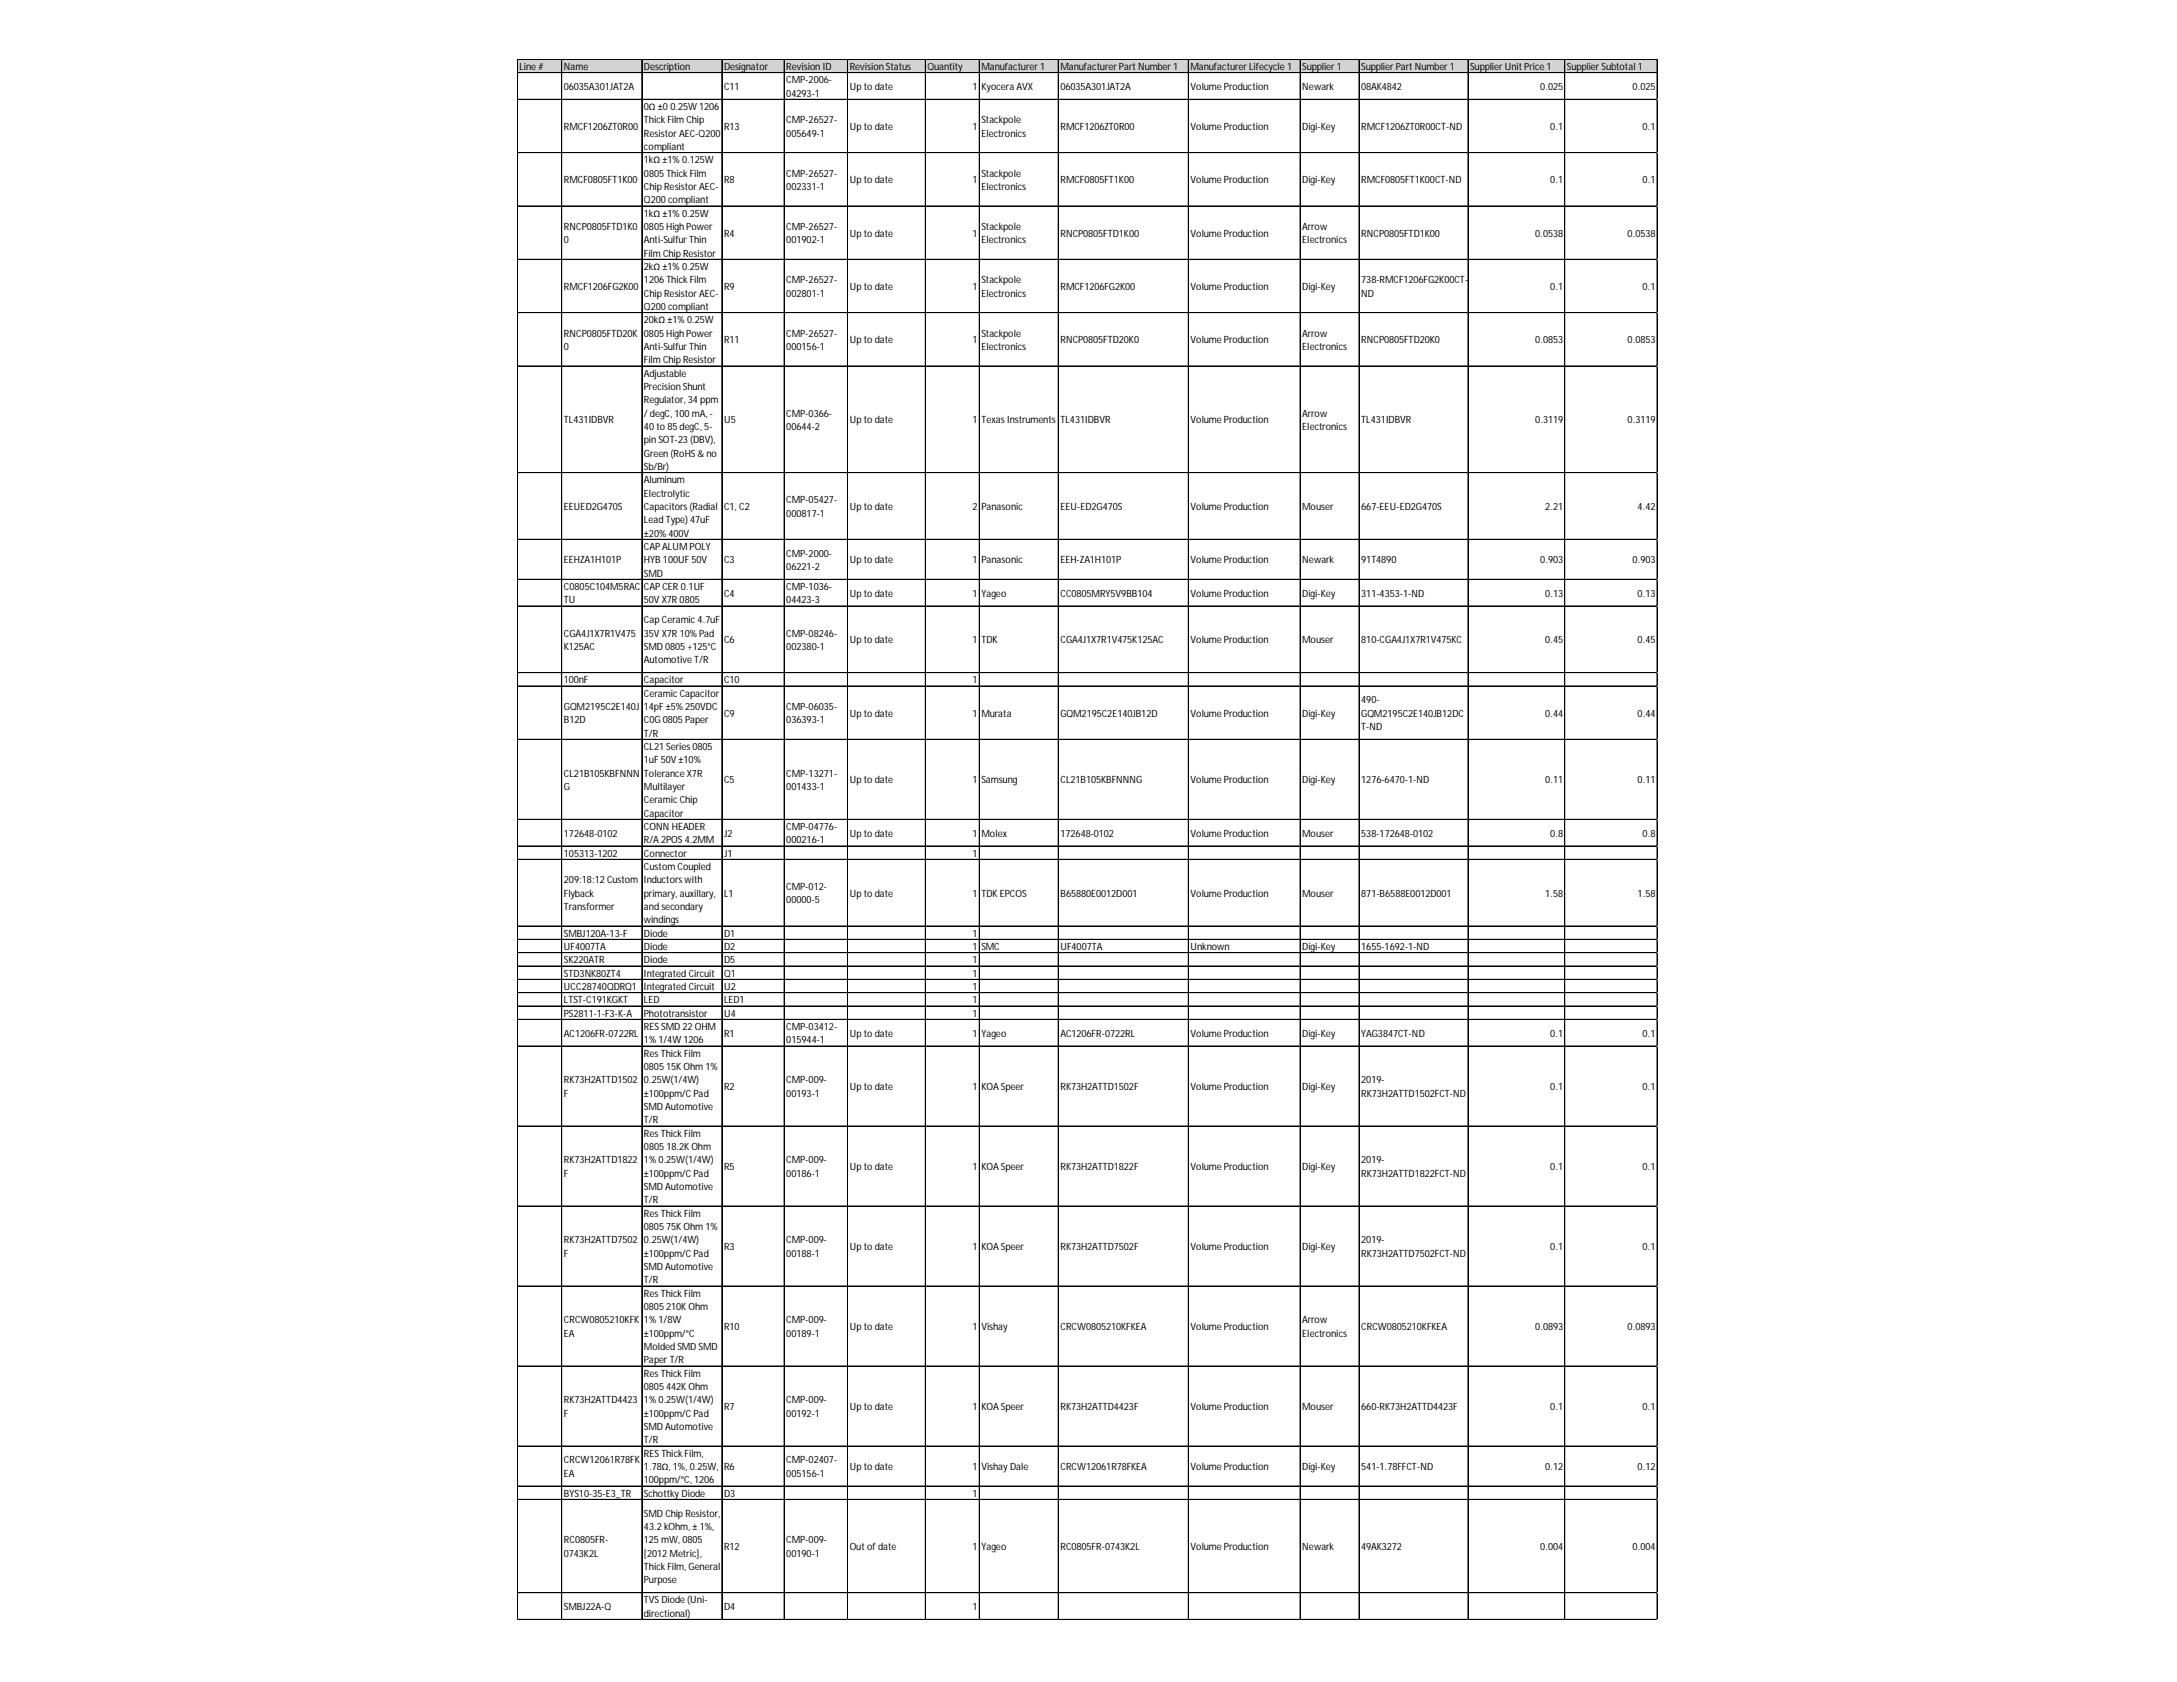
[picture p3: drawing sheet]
<svg xmlns="http://www.w3.org/2000/svg" width="279mm" height="216mm" viewBox="0 0 279 216" stroke-linecap="round" stroke-linejoin="round" font-family="sans-serif">
<defs><g id="words">
<g font-size="1.3">
<text x="66.7" y="9">Line #</text>
<text x="72.4" y="9">Name</text>
<text x="72.4" y="11.5">06035A301JAT2A</text>
<text x="82.6" y="9">Description</text>
<text x="92.9" y="9">Designator</text>
<text x="92.9" y="11.5">C11</text>
<text x="100.9" y="9">Revision ID</text>
<text x="100.9" y="10.7">CMP-2006-</text>
<text x="109.1" y="9">Revision Status</text>
<text x="109.1" y="11.5">Up to date</text>
<text x="119" y="9">Quantity</text>
<text x="124.8" y="11.5">1</text>
<text x="126" y="9">Manufacturer1</text>
<text x="126" y="11.5">Kyocera AVX</text>
<text x="136.1" y="9">ManufacturerPart Number1</text>
<text x="136.1" y="11.5">06035A301JAT2A</text>
<text x="152.8" y="9">Manufacturer Lifecycle 1</text>
<text x="152.8" y="11.5">Volume Production</text>
<text x="167.1" y="9">Supplier1</text>
<text x="167.1" y="11.5">Newark</text>
<text x="174.7" y="9">SupplierPart Number1</text>
<text x="174.7" y="11.5">08AK4842</text>
<text x="188.7" y="9">Supplier Unit Price 1</text>
<text x="197.7" y="11.5">0.025</text>
<text x="201.1" y="9">SupplierSubtotal 1</text>
<text x="209.5" y="11.5">0.025</text>
<text x="72.4" y="16.7">RMCF1206ZT0R00</text>
<text x="82.6" y="14.1">0Ω ±0 0.25W 1206</text>
<text x="82.6" y="15.8">ThickFilm Chip</text>
<text x="82.6" y="17.5">ResistorAEC-Q200</text>
<text x="92.9" y="16.7">R13</text>
<text x="100.9" y="12.4">04293-1</text>
<text x="100.9" y="15.8">CMP-26527-</text>
<text x="100.9" y="17.5">005649-1</text>
<text x="109.1" y="16.7">Up to date</text>
<text x="124.8" y="16.7">1</text>
<text x="126" y="15.8">Stackpole</text>
<text x="126" y="17.5">Electronics</text>
<text x="136.1" y="16.7">RMCF1206ZT0R00</text>
<text x="152.8" y="16.7">Volume Production</text>
<text x="167.1" y="16.7">Digi-Key</text>
<text x="174.7" y="16.7">RMCF1206ZT0R00CT-ND</text>
<text x="199" y="16.7">0.1</text>
<text x="210.8" y="16.7">0.1</text>
<text x="72.4" y="23.5">RMCF0805FT1K00</text>
<text x="82.6" y="19.2">compliant</text>
<text x="82.6" y="21">1kΩ ±1% 0.125W</text>
<text x="82.6" y="22.7">0805 ThickFilm</text>
<text x="92.9" y="23.5">R8</text>
<text x="100.9" y="22.7">CMP-26527-</text>
<text x="109.1" y="23.5">Up to date</text>
<text x="124.8" y="23.5">1</text>
<text x="126" y="22.7">Stackpole</text>
<text x="136.1" y="23.5">RMCF0805FT1K00</text>
<text x="152.8" y="23.5">Volume Production</text>
<text x="167.1" y="23.5">Digi-Key</text>
<text x="174.7" y="23.5">RMCF0805FT1K00CT-ND</text>
<text x="199" y="23.5">0.1</text>
<text x="210.8" y="23.5">0.1</text>
<text x="72.4" y="29.5">RNCP0805FTD1K0</text>
<text x="82.6" y="24.4">Chip ResistorAEC-</text>
<text x="82.6" y="26.1">Q200 compliant</text>
<text x="82.6" y="27.8">1kΩ ±1% 0.25W</text>
<text x="82.6" y="29.5">0805 High Power</text>
<text x="100.9" y="24.4">002331-1</text>
<text x="100.9" y="29.5">CMP-26527-</text>
<text x="126" y="24.4">Electronics</text>
<text x="126" y="29.5">Stackpole</text>
<text x="167.1" y="29.5">Arrow</text>
<text x="72.4" y="31.2">0</text>
<text x="82.6" y="31.2">Anti-SulfurThin</text>
<text x="82.6" y="32.9">Film Chip Resistor</text>
<text x="82.6" y="34.6">2kΩ ±1% 0.25W</text>
<text x="92.9" y="30.4">R4</text>
<text x="100.9" y="31.2">001902-1</text>
<text x="109.1" y="30.4">Up to date</text>
<text x="124.8" y="30.4">1</text>
<text x="126" y="31.2">Electronics</text>
<text x="136.1" y="30.4">RNCP0805FTD1K00</text>
<text x="152.8" y="30.4">Volume Production</text>
<text x="167.1" y="31.2">Electronics</text>
<text x="174.7" y="30.4">RNCP0805FTD1K00</text>
<text x="197" y="30.4">0.0538</text>
<text x="208.9" y="30.4">0.0538</text>
<text x="72.4" y="37.2">RMCF1206FG2K00</text>
<text x="82.6" y="36.4">1206 ThickFilm</text>
<text x="82.6" y="38.1">Chip ResistorAEC-</text>
<text x="82.6" y="39.8">Q200 compliant</text>
<text x="82.6" y="41.5">20kΩ ±1% 0.25W</text>
<text x="92.9" y="37.2">R9</text>
<text x="100.9" y="36.4">CMP-26527-</text>
<text x="100.9" y="38.1">002801-1</text>
<text x="109.1" y="37.2">Up to date</text>
<text x="124.8" y="37.2">1</text>
<text x="126" y="36.4">Stackpole</text>
<text x="126" y="38.1">Electronics</text>
<text x="136.1" y="37.2">RMCF1206FG2K00</text>
<text x="152.8" y="37.2">Volume Production</text>
<text x="167.1" y="37.2">Digi-Key</text>
<text x="174.7" y="36.4">738-RMCF1206FG2K00CT-</text>
<text x="174.7" y="38.1">ND</text>
<text x="199" y="37.2">0.1</text>
<text x="210.8" y="37.2">0.1</text>
<text x="72.4" y="43.2">RNCP0805FTD20K</text>
<text x="72.4" y="44.9">0</text>
<text x="82.6" y="43.2">0805 High Power</text>
<text x="82.6" y="44.9">Anti-SulfurThin</text>
<text x="82.6" y="46.6">Film Chip Resistor</text>
<text x="92.9" y="44.1">R11</text>
<text x="100.9" y="43.2">CMP-26527-</text>
<text x="100.9" y="44.9">000156-1</text>
<text x="109.1" y="44.1">Up to date</text>
<text x="124.8" y="44.1">1</text>
<text x="126" y="43.2">Stackpole</text>
<text x="126" y="44.9">Electronics</text>
<text x="136.1" y="44.1">RNCP0805FTD20K0</text>
<text x="152.8" y="44.1">Volume Production</text>
<text x="167.1" y="43.2">Arrow</text>
<text x="167.1" y="44.9">Electronics</text>
<text x="174.7" y="44.1">RNCP0805FTD20K0</text>
<text x="197" y="44.1">0.0853</text>
<text x="208.9" y="44.1">0.0853</text>
<text x="82.6" y="48.3">Adjustable</text>
<text x="82.6" y="50">Precision Shunt</text>
<text x="82.6" y="51.8">Regulator, 34 ppm</text>
<text x="82.6" y="53.5">/ degC, 100 mA, -</text>
<text x="100.9" y="53.5">CMP-0366-</text>
<text x="167.1" y="53.5">Arrow</text>
<text x="72.4" y="54.3">TL431IDBVR</text>
<text x="82.6" y="55.2">40 to 85 degC, 5-</text>
<text x="82.6" y="56.9">pin SOT-23 (DBV),</text>
<text x="82.6" y="58.6">Green (RoHS&amp; no</text>
<text x="92.9" y="54.3">U5</text>
<text x="100.9" y="55.2">00644-2</text>
<text x="109.1" y="54.3">Up to date</text>
<text x="124.8" y="54.3">1</text>
<text x="126" y="54.3">Texas Instruments</text>
<text x="136.1" y="54.3">TL431IDBVR</text>
<text x="152.8" y="54.3">Volume Production</text>
<text x="167.1" y="55.2">Electronics</text>
<text x="174.7" y="54.3">TL431IDBVR</text>
<text x="197" y="54.3">0.3119</text>
<text x="208.9" y="54.3">0.3119</text>
<text x="72.4" y="65.5">EEUED2G470S</text>
<text x="82.6" y="60.3">Sb/Br)</text>
<text x="82.6" y="62">Aluminum</text>
<text x="82.6" y="63.7">Electrolytic</text>
<text x="82.6" y="65.5">Capacitors (Radial</text>
<text x="92.9" y="65.5">C1, C2</text>
<text x="100.9" y="64.6">CMP-05427-</text>
<text x="109.1" y="65.5">Up to date</text>
<text x="124.8" y="65.5">2</text>
<text x="126" y="65.5">Panasonic</text>
<text x="136.1" y="65.5">EEU-ED2G470S</text>
<text x="152.8" y="65.5">Volume Production</text>
<text x="167.1" y="65.5">Mouser</text>
<text x="174.7" y="65.5">667-EEU-ED2G470S</text>
<text x="198.3" y="65.5">2.21</text>
<text x="210.2" y="65.5">4.42</text>
<text x="82.6" y="67.2">Lead Type) 47uF</text>
<text x="82.6" y="68.9">±20% 400V</text>
<text x="82.6" y="70.6">CAPALUM POLY</text>
<text x="100.9" y="66.3">000817-1</text>
<text x="100.9" y="71.4">CMP-2000-</text>
<text x="72.4" y="72.3">EEHZA1H101P</text>
<text x="72.4" y="75.7">C0805C104M5RAC</text>
<text x="72.4" y="77.4">TU</text>
<text x="82.6" y="72.3">HYB 100UF 50V</text>
<text x="82.6" y="74">SMD</text>
<text x="82.6" y="75.7">CAPCER 0.1UF</text>
<text x="82.6" y="77.4">50V X7R 0805</text>
<text x="92.9" y="72.3">C3</text>
<text x="92.9" y="76.6">C4</text>
<text x="100.9" y="73.2">06221-2</text>
<text x="100.9" y="75.7">CMP-1036-</text>
<text x="100.9" y="77.4">04423-3</text>
<text x="109.1" y="72.3">Up to date</text>
<text x="109.1" y="76.6">Up to date</text>
<text x="124.8" y="72.3">1</text>
<text x="124.8" y="76.6">1</text>
<text x="126" y="72.3">Panasonic</text>
<text x="126" y="76.6">Yageo</text>
<text x="136.1" y="72.3">EEH-ZA1H101P</text>
<text x="136.1" y="76.6">CC0805MRY5V9BB104</text>
<text x="152.8" y="72.3">Volume Production</text>
<text x="152.8" y="76.6">Volume Production</text>
<text x="167.1" y="72.3">Newark</text>
<text x="167.1" y="76.6">Digi-Key</text>
<text x="174.7" y="72.3">91T4890</text>
<text x="174.7" y="76.6">311-4353-1-ND</text>
<text x="197.7" y="72.3">0.903</text>
<text x="198.3" y="76.6">0.13</text>
<text x="209.5" y="72.3">0.903</text>
<text x="210.2" y="76.6">0.13</text>
<text x="72.4" y="81.7">CGA4J1X7R1V475</text>
<text x="72.4" y="83.4">K125AC</text>
<text x="82.6" y="80">Cap Ceramic4.7uF</text>
<text x="82.6" y="81.7">35V X7R 10% Pad</text>
<text x="82.6" y="83.4">SMD 0805 +125°C</text>
<text x="92.9" y="82.6">C6</text>
<text x="100.9" y="81.7">CMP-08246-</text>
<text x="100.9" y="83.4">002380-1</text>
<text x="109.1" y="82.6">Up to date</text>
<text x="124.8" y="82.6">1</text>
<text x="126" y="82.6">TDK</text>
<text x="136.1" y="82.6">CGA4J1X7R1V475K125AC</text>
<text x="152.8" y="82.6">Volume Production</text>
<text x="167.1" y="82.6">Mouser</text>
<text x="174.7" y="82.6">810-CGA4J1X7R1V475KC</text>
<text x="198.3" y="82.6">0.45</text>
<text x="210.2" y="82.6">0.45</text>
<text x="72.4" y="87.7">100nF</text>
<text x="82.6" y="85.1">Automotive T/R</text>
<text x="82.6" y="87.7">Capacitor</text>
<text x="82.6" y="89.4">CeramicCapacitor</text>
<text x="92.9" y="87.7">C10</text>
<text x="124.8" y="87.7">1</text>
<text x="72.4" y="91.1">GQM2195C2E140J</text>
<text x="72.4" y="92.8">B12D</text>
<text x="82.6" y="91.1">14pF ±5% 250VDC</text>
<text x="82.6" y="92.8">C0G 0805 Paper</text>
<text x="82.6" y="94.6">T/R</text>
<text x="92.9" y="92">C9</text>
<text x="100.9" y="91.1">CMP-06035-</text>
<text x="100.9" y="92.8">036393-1</text>
<text x="109.1" y="92">Up to date</text>
<text x="124.8" y="92">1</text>
<text x="126" y="92">Murata</text>
<text x="136.1" y="92">GQM2195C2E140JB12D</text>
<text x="152.8" y="92">Volume Production</text>
<text x="167.1" y="92">Digi-Key</text>
<text x="174.7" y="90.3">490-</text>
<text x="174.7" y="92">GQM2195C2E140JB12DC</text>
<text x="174.7" y="93.7">T-ND</text>
<text x="198.3" y="92">0.44</text>
<text x="210.2" y="92">0.44</text>
<text x="72.4" y="99.7">CL21B105KBFNNN</text>
<text x="72.4" y="101.4">G</text>
<text x="82.6" y="96.3">CL21 Series 0805</text>
<text x="82.6" y="98">1uF 50V ±10%</text>
<text x="82.6" y="99.7">Tolerance X7R</text>
<text x="82.6" y="101.4">Multilayer</text>
<text x="92.9" y="100.5">C5</text>
<text x="100.9" y="99.7">CMP-13271-</text>
<text x="100.9" y="101.4">001433-1</text>
<text x="109.1" y="100.5">Up to date</text>
<text x="124.8" y="100.5">1</text>
<text x="126" y="100.5">Samsung</text>
<text x="136.1" y="100.5">CL21B105KBFNNNG</text>
<text x="152.8" y="100.5">Volume Production</text>
<text x="167.1" y="100.5">Digi-Key</text>
<text x="174.7" y="100.5">1276-6470-1-ND</text>
<text x="198.3" y="100.5">0.11</text>
<text x="210.2" y="100.5">0.11</text>
<text x="72.4" y="107.4">172648-0102</text>
<text x="82.6" y="103.1">CeramicChip</text>
<text x="82.6" y="104.8">Capacitor</text>
<text x="82.6" y="106.5">CONN HEADER</text>
<text x="92.9" y="107.4">J2</text>
<text x="100.9" y="106.5">CMP-04776-</text>
<text x="109.1" y="107.4">Up to date</text>
<text x="124.8" y="107.4">1</text>
<text x="126" y="107.4">Molex</text>
<text x="136.1" y="107.4">172648-0102</text>
<text x="152.8" y="107.4">Volume Production</text>
<text x="167.1" y="107.4">Mouser</text>
<text x="174.7" y="107.4">538-172648-0102</text>
<text x="199" y="107.4">0.8</text>
<text x="210.8" y="107.4">0.8</text>
<text x="72.4" y="110">105313-1202</text>
<text x="72.4" y="113.4">209:18:12 Custom</text>
<text x="82.6" y="108.2">R/A 2POS4.2MM</text>
<text x="82.6" y="110">Connector</text>
<text x="82.6" y="111.7">Custom Coupled</text>
<text x="82.6" y="113.4">Inductors with</text>
<text x="92.9" y="110">J1</text>
<text x="100.9" y="108.2">000216-1</text>
<text x="124.8" y="110">1</text>
<text x="72.4" y="115.1">Flyback</text>
<text x="72.4" y="116.8">Transformer</text>
<text x="82.6" y="115.1">primary, auxillary,</text>
<text x="82.6" y="116.8">and secondary</text>
<text x="82.6" y="118.5">windings</text>
<text x="92.9" y="115.1">L1</text>
<text x="100.9" y="114.2">CMP-012-</text>
<text x="100.9" y="115.9">00000-5</text>
<text x="109.1" y="115.1">Up to date</text>
<text x="124.8" y="115.1">1</text>
<text x="126" y="115.1">TDKEPCOS</text>
<text x="136.1" y="115.1">B65880E0012D001</text>
<text x="152.8" y="115.1">Volume Production</text>
<text x="167.1" y="115.1">Mouser</text>
<text x="174.7" y="115.1">871-B6588E0012D001</text>
<text x="198.3" y="115.1">1.58</text>
<text x="210.2" y="115.1">1.58</text>
<text x="72.4" y="120.2">SMBJ120A-13-F</text>
<text x="72.4" y="121.9">UF4007TA</text>
<text x="72.4" y="123.6">SK220ATR</text>
<text x="72.4" y="125.4">STD3NK80ZT4</text>
<text x="82.6" y="120.2">Diode</text>
<text x="82.6" y="121.9">Diode</text>
<text x="82.6" y="123.6">Diode</text>
<text x="82.6" y="125.4">Integrated Circuit</text>
<text x="92.9" y="120.2">D1</text>
<text x="92.9" y="121.9">D2</text>
<text x="92.9" y="123.6">D5</text>
<text x="92.9" y="125.4">Q1</text>
<text x="124.8" y="120.2">1</text>
<text x="124.8" y="121.9">1</text>
<text x="124.8" y="123.6">1</text>
<text x="124.8" y="125.4">1</text>
<text x="126" y="121.9">SMC</text>
<text x="136.1" y="121.9">UF4007TA</text>
<text x="152.8" y="121.9">Unknown</text>
<text x="167.1" y="121.9">Digi-Key</text>
<text x="174.7" y="121.9">1655-1692-1-ND</text>
<text x="72.4" y="127.1">UCC28740QDRQ1</text>
<text x="72.4" y="128.8">LTST-C191KGKT</text>
<text x="72.4" y="130.5">PS2811-1-F3-K-A</text>
<text x="82.6" y="127.1">Integrated Circuit</text>
<text x="82.6" y="128.8">LED</text>
<text x="82.6" y="130.5">Phototransistor</text>
<text x="92.9" y="127.1">U2</text>
<text x="92.9" y="128.8">LED1</text>
<text x="92.9" y="130.5">U4</text>
<text x="124.8" y="127.1">1</text>
<text x="124.8" y="128.8">1</text>
<text x="124.8" y="130.5">1</text>
<text x="72.4" y="133.1">AC1206FR-0722RL</text>
<text x="82.6" y="132.2">RESSMD 22 OHM</text>
<text x="82.6" y="133.9">1% 1/4W 1206</text>
<text x="82.6" y="135.6">Res ThickFilm</text>
<text x="82.6" y="137.3">0805 15KOhm 1%</text>
<text x="92.9" y="133.1">R1</text>
<text x="100.9" y="132.2">CMP-03412-</text>
<text x="100.9" y="133.9">015944-1</text>
<text x="109.1" y="133.1">Up to date</text>
<text x="124.8" y="133.1">1</text>
<text x="126" y="133.1">Yageo</text>
<text x="136.1" y="133.1">AC1206FR-0722RL</text>
<text x="152.8" y="133.1">Volume Production</text>
<text x="167.1" y="133.1">Digi-Key</text>
<text x="174.7" y="133.1">YAG3847CT-ND</text>
<text x="199" y="133.1">0.1</text>
<text x="210.8" y="133.1">0.1</text>
<text x="72.4" y="139.1">RK73H2ATTD1502</text>
<text x="72.4" y="140.8">F</text>
<text x="82.6" y="139.1">0.25W(1/4W)</text>
<text x="82.6" y="140.8">±100ppm/CPad</text>
<text x="82.6" y="142.5">SMD Automotive</text>
<text x="92.9" y="139.9">R2</text>
<text x="100.9" y="139.1">CMP-009-</text>
<text x="100.9" y="140.8">00193-1</text>
<text x="109.1" y="139.9">Up to date</text>
<text x="124.8" y="139.9">1</text>
<text x="126" y="139.9">KOA Speer</text>
<text x="136.1" y="139.9">RK73H2ATTD1502F</text>
<text x="152.8" y="139.9">Volume Production</text>
<text x="167.1" y="139.9">Digi-Key</text>
<text x="174.7" y="139.1">2019-</text>
<text x="174.7" y="140.8">RK73H2ATTD1502FCT-ND</text>
<text x="199" y="139.9">0.1</text>
<text x="210.8" y="139.9">0.1</text>
<text x="72.4" y="149.3">RK73H2ATTD1822</text>
<text x="82.6" y="144.2">T/R</text>
<text x="82.6" y="145.9">Res ThickFilm</text>
<text x="82.6" y="147.6">0805 18.2KOhm</text>
<text x="82.6" y="149.3">1% 0.25W(1/4W)</text>
<text x="100.9" y="149.3">CMP-009-</text>
<text x="174.7" y="149.3">2019-</text>
<text x="72.4" y="151">F</text>
<text x="82.6" y="151">±100ppm/CPad</text>
<text x="82.6" y="152.7">SMD Automotive</text>
<text x="82.6" y="154.5">T/R</text>
<text x="92.9" y="150.2">R5</text>
<text x="100.9" y="151">00186-1</text>
<text x="109.1" y="150.2">Up to date</text>
<text x="124.8" y="150.2">1</text>
<text x="126" y="150.2">KOA Speer</text>
<text x="136.1" y="150.2">RK73H2ATTD1822F</text>
<text x="152.8" y="150.2">Volume Production</text>
<text x="167.1" y="150.2">Digi-Key</text>
<text x="174.7" y="151">RK73H2ATTD1822FCT-ND</text>
<text x="199" y="150.2">0.1</text>
<text x="210.8" y="150.2">0.1</text>
<text x="72.4" y="159.6">RK73H2ATTD7502</text>
<text x="72.4" y="161.3">F</text>
<text x="82.6" y="156.2">Res ThickFilm</text>
<text x="82.6" y="157.9">0805 75KOhm 1%</text>
<text x="82.6" y="159.6">0.25W(1/4W)</text>
<text x="82.6" y="161.3">±100ppm/CPad</text>
<text x="92.9" y="160.4">R3</text>
<text x="100.9" y="159.6">CMP-009-</text>
<text x="100.9" y="161.3">00188-1</text>
<text x="109.1" y="160.4">Up to date</text>
<text x="124.8" y="160.4">1</text>
<text x="126" y="160.4">KOA Speer</text>
<text x="136.1" y="160.4">RK73H2ATTD7502F</text>
<text x="152.8" y="160.4">Volume Production</text>
<text x="167.1" y="160.4">Digi-Key</text>
<text x="174.7" y="159.6">2019-</text>
<text x="174.7" y="161.3">RK73H2ATTD7502FCT-ND</text>
<text x="199" y="160.4">0.1</text>
<text x="210.8" y="160.4">0.1</text>
<text x="82.6" y="163">SMD Automotive</text>
<text x="82.6" y="164.7">T/R</text>
<text x="82.6" y="166.4">Res ThickFilm</text>
<text x="72.4" y="169.9">CRCW0805210KFK</text>
<text x="72.4" y="171.6">EA</text>
<text x="82.6" y="168.1">0805 210KOhm</text>
<text x="82.6" y="169.9">1% 1/8W</text>
<text x="82.6" y="171.6">±100ppm/°C</text>
<text x="82.6" y="173.3">Molded SMD SMD</text>
<text x="92.9" y="170.7">R10</text>
<text x="100.9" y="169.9">CMP-009-</text>
<text x="100.9" y="171.6">00189-1</text>
<text x="109.1" y="170.7">Up to date</text>
<text x="124.8" y="170.7">1</text>
<text x="126" y="170.7">Vishay</text>
<text x="136.1" y="170.7">CRCW0805210KFKEA</text>
<text x="152.8" y="170.7">Volume Production</text>
<text x="167.1" y="169.9">Arrow</text>
<text x="167.1" y="171.6">Electronics</text>
<text x="174.7" y="170.7">CRCW0805210KFKEA</text>
<text x="197" y="170.7">0.0893</text>
<text x="208.9" y="170.7">0.0893</text>
<text x="82.6" y="175">Paper T/R</text>
<text x="82.6" y="176.7">Res ThickFilm</text>
<text x="82.6" y="178.4">0805 442KOhm</text>
<text x="72.4" y="180.1">RK73H2ATTD4423</text>
<text x="72.4" y="181.8">F</text>
<text x="82.6" y="180.1">1% 0.25W(1/4W)</text>
<text x="82.6" y="181.8">±100ppm/CPad</text>
<text x="82.6" y="183.6">SMD Automotive</text>
<text x="82.6" y="185.3">T/R</text>
<text x="92.9" y="181">R7</text>
<text x="100.9" y="180.1">CMP-009-</text>
<text x="100.9" y="181.8">00192-1</text>
<text x="109.1" y="181">Up to date</text>
<text x="124.8" y="181">1</text>
<text x="126" y="181">KOA Speer</text>
<text x="136.1" y="181">RK73H2ATTD4423F</text>
<text x="152.8" y="181">Volume Production</text>
<text x="167.1" y="181">Mouser</text>
<text x="174.7" y="181">660-RK73H2ATTD4423F</text>
<text x="199" y="181">0.1</text>
<text x="210.8" y="181">0.1</text>
<text x="72.4" y="187.8">CRCW12061R78FK</text>
<text x="72.4" y="189.5">EA</text>
<text x="82.6" y="187">RESThickFilm,</text>
<text x="82.6" y="188.7">1.78Ω, 1%, 0.25W,</text>
<text x="82.6" y="190.4">100ppm/°C, 1206</text>
<text x="92.9" y="188.7">R6</text>
<text x="100.9" y="187.8">CMP-02407-</text>
<text x="100.9" y="189.5">005156-1</text>
<text x="109.1" y="188.7">Up to date</text>
<text x="124.8" y="188.7">1</text>
<text x="126" y="188.7">Vishay Dale</text>
<text x="136.1" y="188.7">CRCW12061R78FKEA</text>
<text x="152.8" y="188.7">Volume Production</text>
<text x="167.1" y="188.7">Digi-Key</text>
<text x="174.7" y="188.7">541-1.78FFCT-ND</text>
<text x="198.3" y="188.7">0.12</text>
<text x="210.2" y="188.7">0.12</text>
<text x="72.4" y="192.1">BYS10-35-E3_TR</text>
<text x="82.6" y="192.1">Schottky Diode</text>
<text x="82.6" y="194.7">SMD Chip Resistor,</text>
<text x="82.6" y="196.4">43.2 kOhm, ± 1%,</text>
<text x="92.9" y="192.1">D3</text>
<text x="124.8" y="192.1">1</text>
<text x="72.4" y="198.1">RC0805FR-</text>
<text x="72.4" y="199.8">0743K2L</text>
<text x="82.6" y="198.1">125 mW, 0805</text>
<text x="82.6" y="199.8">[2012 Metric],</text>
<text x="82.6" y="201.5">ThickFilm, General</text>
<text x="82.6" y="203.2">Purpose</text>
<text x="92.9" y="199">R12</text>
<text x="100.9" y="198.1">CMP-009-</text>
<text x="100.9" y="199.8">00190-1</text>
<text x="109.1" y="199">Out ofdate</text>
<text x="124.8" y="199">1</text>
<text x="126" y="199">Yageo</text>
<text x="136.1" y="199">RC0805FR-0743K2L</text>
<text x="152.8" y="199">Volume Production</text>
<text x="167.1" y="199">Newark</text>
<text x="174.7" y="199">49AK3272</text>
<text x="197.7" y="199">0.004</text>
<text x="209.5" y="199">0.004</text>
<text x="72.4" y="206.7">SMBJ22A-Q</text>
<text x="82.6" y="205.8">TVSDiode (Uni-</text>
<text x="82.6" y="207.5">directional)</text>
<text x="92.9" y="206.7">D4</text>
<text x="124.8" y="206.7">1</text>
</g>
</g></defs>
<path d="M66.4 7.6h146.4v1.8h-146.4z" fill="#d3d3d3"/>
<g fill="none" stroke="#000" stroke-width=".13">
<path d="M66.4 7.6v200.3M66.5 7.6h146.2M66.5 9.3h146.2M66.5 9.4h146.2M66.5 12.7h146.2M66.5 12.8h146.2M66.5 19.6h146.2M72.1 7.7v200.2M82.4 7.7v200.2M92.6 7.7v200.2M92.7 7.7v200.2M100.6 7.7v200.2"/>
<path d="M100.7 7.7v200.2M108.8 7.7v200.2M118.8 7.7v200.2M125.7 7.7v200.2M135.8 7.7v200.2M152.5 7.7v200.2M166.9 7.7v200.2M174.4 7.7v200.2M174.5 7.7v200.2M188.4 7.7v200.2M200.8 7.7v200.2M200.9 7.7v200.2"/>
<path d="M212.7 7.7v200.2M66.5 26.4h146.2M66.5 26.5h146.2M66.5 33.3h146.2M66.5 40.1h146.2M66.5 40.2h146.2M66.5 47h146.2M66.5 60.7h146.2M66.5 69.2h146.2M66.5 69.3h146.2M66.5 74.4h146.2M66.5 77.8h146.2"/>
<path d="M66.5 86.3h146.2M66.5 86.4h146.2M66.5 88.1h146.2M66.5 94.9h146.2M66.5 105.2h146.2M66.5 108.6h146.2M66.5 110.3h146.2M66.5 118.9h146.2M66.5 120.6h146.2M66.5 122.3h146.2M66.5 124h146.2M66.5 125.7h146.2"/>
<path d="M66.5 127.4h146.2M66.5 127.5h146.2M66.5 129.1h146.2M66.5 129.2h146.2M66.5 130.8h146.2M66.5 130.9h146.2M66.5 134.3h146.2M66.5 144.5h146.2M66.5 144.6h146.2M66.5 154.8h146.2M66.5 165.1h146.2M66.5 175.3h146.2"/>
<path d="M66.5 175.4h146.2M66.5 185.6h146.2M66.5 190.7h146.2M66.5 190.8h146.2M66.5 192.5h146.2M66.5 204.4h146.2M66.5 204.5h146.2M66.5 207.9h146.2"/>
</g>
<path d="M66.4 207.9v.1" fill="none" stroke="#e0e0e0" stroke-width=".13"/>
<path d="M66.4 207.9l.1 .1z" fill="#e0e0e0"/>
<path d="M72.1 207.9v.1" fill="none" stroke="#e0e0e0" stroke-width=".13"/>
<path d="M72.1 207.9l.1 .1z" fill="#e0e0e0"/>
<path d="M82.4 207.9v.1" fill="none" stroke="#e0e0e0" stroke-width=".13"/>
<path d="M82.4 207.9v.1z" fill="#e0e0e0"/>
<path d="M92.6 207.9v.1" fill="none" stroke="#e0e0e0" stroke-width=".13"/>
<path d="M92.6 207.9l.1 .1z" fill="#e0e0e0"/>
<path d="M100.6 207.9v.1" fill="none" stroke="#e0e0e0" stroke-width=".13"/>
<path d="M100.6 207.9l.1 .1z" fill="#e0e0e0"/>
<path d="M108.8 207.9v.1" fill="none" stroke="#e0e0e0" stroke-width=".13"/>
<path d="M108.8 207.9v.1z" fill="#e0e0e0"/>
<path d="M118.8 207.9v.1" fill="none" stroke="#e0e0e0" stroke-width=".13"/>
<path d="M118.8 207.9v.1z" fill="#e0e0e0"/>
<path d="M125.7 207.9v.1" fill="none" stroke="#e0e0e0" stroke-width=".13"/>
<path d="M125.7 207.9v.1z" fill="#e0e0e0"/>
<path d="M135.8 207.9v.1" fill="none" stroke="#e0e0e0" stroke-width=".13"/>
<path d="M135.8 207.9l.1 .1z" fill="#e0e0e0"/>
<path d="M152.5 207.9v.1" fill="none" stroke="#e0e0e0" stroke-width=".13"/>
<path d="M152.5 207.9l.1 .1z" fill="#e0e0e0"/>
<path d="M166.9 207.9v.1" fill="none" stroke="#e0e0e0" stroke-width=".13"/>
<path d="M166.9 207.9v.1z" fill="#e0e0e0"/>
<path d="M174.4 207.9v.1" fill="none" stroke="#e0e0e0" stroke-width=".13"/>
<path d="M174.4 207.9l.1 .1z" fill="#e0e0e0"/>
<path d="M188.4 207.9v.1" fill="none" stroke="#e0e0e0" stroke-width=".13"/>
<path d="M188.4 207.9l.1 .1z" fill="#e0e0e0"/>
<path d="M200.8 207.9v.1" fill="none" stroke="#e0e0e0" stroke-width=".13"/>
<path d="M200.8 207.9l.1 .1z" fill="#e0e0e0"/>
<path d="M212.7 207.9v.1" fill="none" stroke="#e0e0e0" stroke-width=".13"/>
<path d="M212.7 207.9v.1z" fill="#e0e0e0"/>
<path d="M212.7 12.7h.1" fill="none" stroke="#e0e0e0" stroke-width=".13"/>
<path d="M212.7 12.7l.1 .1z" fill="#e0e0e0"/>
<path d="M212.7 19.6h.1" fill="none" stroke="#e0e0e0" stroke-width=".13"/>
<path d="M212.7 19.6l.1 .1z" fill="#e0e0e0"/>
<path d="M212.7 26.4h.1" fill="none" stroke="#e0e0e0" stroke-width=".13"/>
<path d="M212.7 26.4l.1 .1z" fill="#e0e0e0"/>
<path d="M212.7 33.3h.1" fill="none" stroke="#e0e0e0" stroke-width=".13"/>
<path d="M212.7 33.3l.1 .1z" fill="#e0e0e0"/>
<path d="M212.7 40.1h.1" fill="none" stroke="#e0e0e0" stroke-width=".13"/>
<path d="M212.7 40.1l.1 .1z" fill="#e0e0e0"/>
<path d="M212.7 47h.1" fill="none" stroke="#e0e0e0" stroke-width=".13"/>
<path d="M212.7 47h.1z" fill="#e0e0e0"/>
<path d="M212.7 60.7h.1" fill="none" stroke="#e0e0e0" stroke-width=".13"/>
<path d="M212.7 60.7h.1z" fill="#e0e0e0"/>
<path d="M212.7 69.2h.1" fill="none" stroke="#e0e0e0" stroke-width=".13"/>
<path d="M212.7 69.2l.1 .1z" fill="#e0e0e0"/>
<path d="M212.7 74.4h.1" fill="none" stroke="#e0e0e0" stroke-width=".13"/>
<path d="M212.7 74.4h.1z" fill="#e0e0e0"/>
<path d="M212.7 77.8h.1" fill="none" stroke="#e0e0e0" stroke-width=".13"/>
<path d="M212.7 77.8l.1 .1z" fill="#e0e0e0"/>
<path d="M212.7 86.3h.1" fill="none" stroke="#e0e0e0" stroke-width=".13"/>
<path d="M212.7 86.3l.1 .1z" fill="#e0e0e0"/>
<path d="M212.7 88.1h.1" fill="none" stroke="#e0e0e0" stroke-width=".13"/>
<path d="M212.7 88.1h.1z" fill="#e0e0e0"/>
<path d="M212.7 94.9h.1" fill="none" stroke="#e0e0e0" stroke-width=".13"/>
<path d="M212.7 94.9l.1 .1z" fill="#e0e0e0"/>
<path d="M212.7 105.2h.1" fill="none" stroke="#e0e0e0" stroke-width=".13"/>
<path d="M212.7 105.2h.1z" fill="#e0e0e0"/>
<path d="M212.7 108.6h.1" fill="none" stroke="#e0e0e0" stroke-width=".13"/>
<path d="M212.7 108.6l.1 .1z" fill="#e0e0e0"/>
<path d="M212.7 110.3h.1" fill="none" stroke="#e0e0e0" stroke-width=".13"/>
<path d="M212.7 110.3l.1 .1z" fill="#e0e0e0"/>
<path d="M212.7 118.9h.1" fill="none" stroke="#e0e0e0" stroke-width=".13"/>
<path d="M212.7 118.9h.1z" fill="#e0e0e0"/>
<path d="M212.7 120.6h.1" fill="none" stroke="#e0e0e0" stroke-width=".13"/>
<path d="M212.7 120.6h.1z" fill="#e0e0e0"/>
<path d="M212.7 122.3h.1" fill="none" stroke="#e0e0e0" stroke-width=".13"/>
<path d="M212.7 122.3l.1 .1z" fill="#e0e0e0"/>
<path d="M212.7 124h.1" fill="none" stroke="#e0e0e0" stroke-width=".13"/>
<path d="M212.7 124l.1 .1z" fill="#e0e0e0"/>
<path d="M212.7 125.7h.1" fill="none" stroke="#e0e0e0" stroke-width=".13"/>
<path d="M212.7 125.7l.1 .1z" fill="#e0e0e0"/>
<path d="M212.7 127.4h.1" fill="none" stroke="#e0e0e0" stroke-width=".13"/>
<path d="M212.7 127.4l.1 .1z" fill="#e0e0e0"/>
<path d="M212.7 129.1h.1" fill="none" stroke="#e0e0e0" stroke-width=".13"/>
<path d="M212.7 129.1l.1 .1z" fill="#e0e0e0"/>
<path d="M212.7 130.8h.1" fill="none" stroke="#e0e0e0" stroke-width=".13"/>
<path d="M212.7 130.8l.1 .1z" fill="#e0e0e0"/>
<path d="M212.7 134.3h.1" fill="none" stroke="#e0e0e0" stroke-width=".13"/>
<path d="M212.7 134.3h.1z" fill="#e0e0e0"/>
<path d="M212.7 144.5h.1" fill="none" stroke="#e0e0e0" stroke-width=".13"/>
<path d="M212.7 144.5l.1 .1z" fill="#e0e0e0"/>
<path d="M212.7 154.8h.1" fill="none" stroke="#e0e0e0" stroke-width=".13"/>
<path d="M212.7 154.8l.1 .1z" fill="#e0e0e0"/>
<path d="M212.7 165.1h.1" fill="none" stroke="#e0e0e0" stroke-width=".13"/>
<path d="M212.7 165.1h.1z" fill="#e0e0e0"/>
<path d="M212.7 175.3h.1" fill="none" stroke="#e0e0e0" stroke-width=".13"/>
<path d="M212.7 175.3l.1 .1z" fill="#e0e0e0"/>
<path d="M212.7 185.6h.1" fill="none" stroke="#e0e0e0" stroke-width=".13"/>
<path d="M212.7 185.6l.1 .1z" fill="#e0e0e0"/>
<path d="M212.7 190.7h.1" fill="none" stroke="#e0e0e0" stroke-width=".13"/>
<path d="M212.7 190.7l.1 .1z" fill="#e0e0e0"/>
<path d="M212.7 192.5h.1" fill="none" stroke="#e0e0e0" stroke-width=".13"/>
<path d="M212.7 192.5h.1z" fill="#e0e0e0"/>
<path d="M212.7 204.4h.1" fill="none" stroke="#e0e0e0" stroke-width=".13"/>
<path d="M212.7 204.4l.1 .1z" fill="#e0e0e0"/>
<path d="M212.7 207.9h.1" fill="none" stroke="#e0e0e0" stroke-width=".13"/>
<path d="M212.7 207.9h.1z" fill="#e0e0e0"/>
<use href="#words"/>
</svg>
